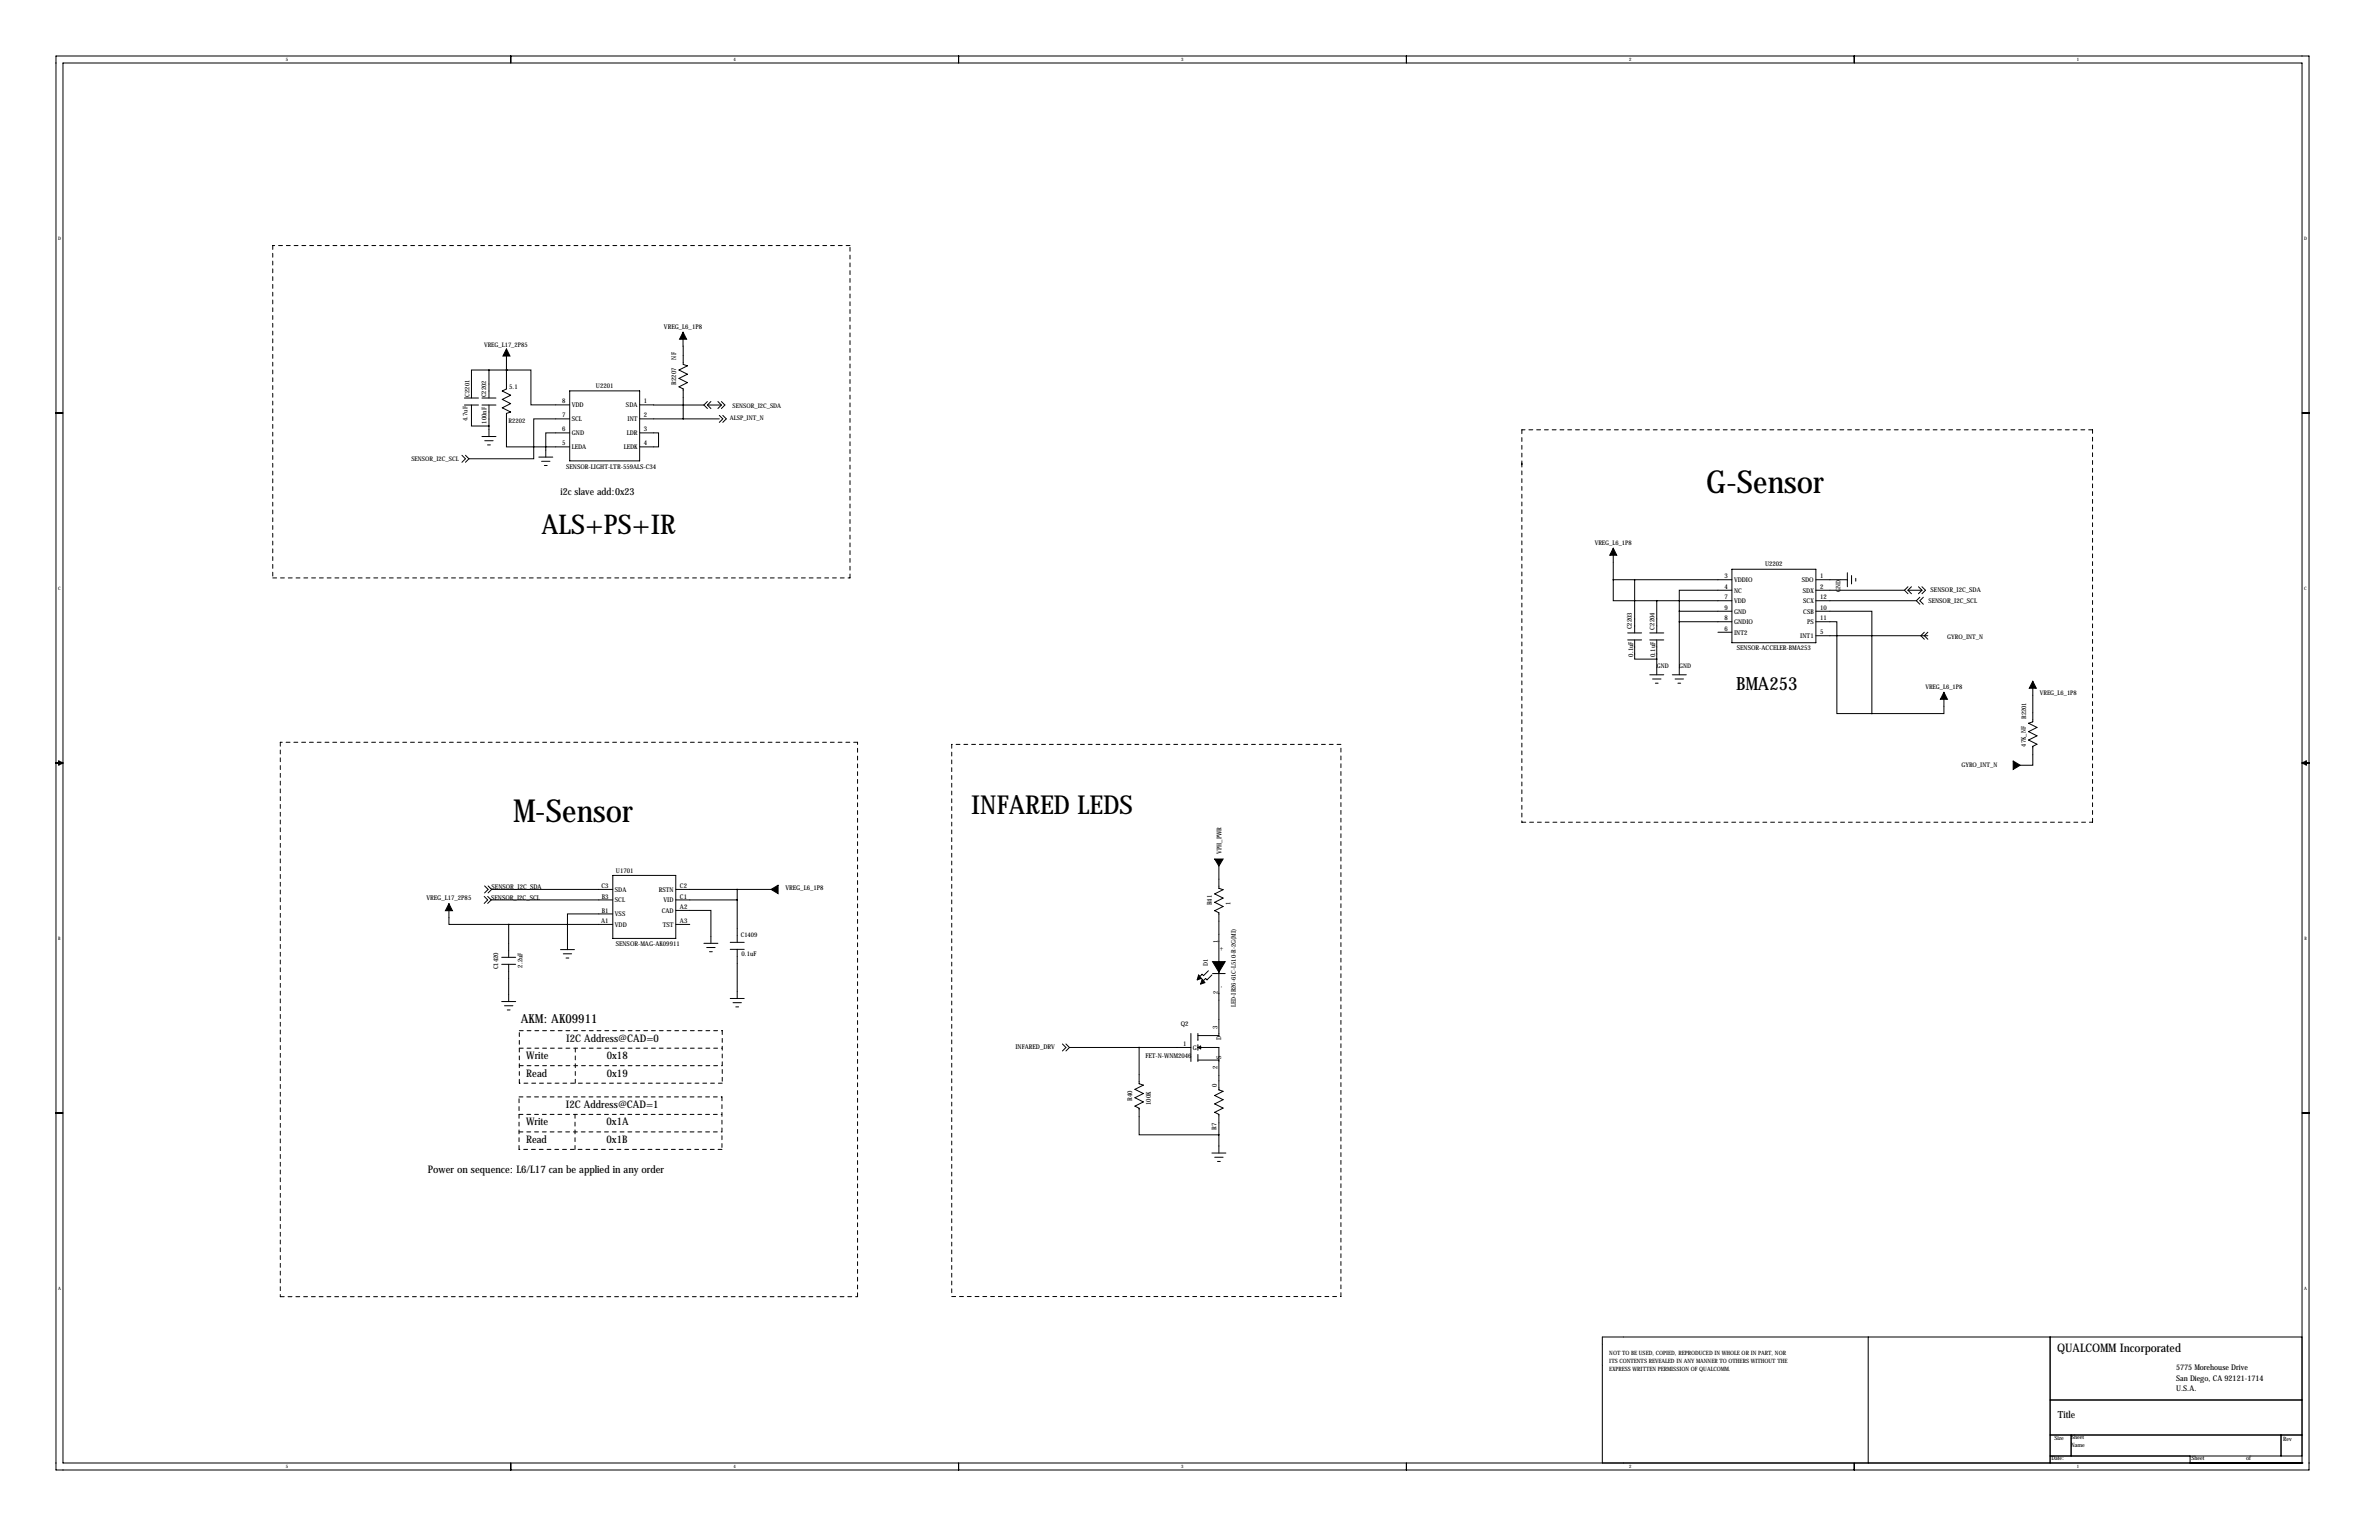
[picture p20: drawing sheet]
<svg xmlns="http://www.w3.org/2000/svg" width="864mm" height="559mm" viewBox="0 0 864 559" stroke-linecap="round" stroke-linejoin="round" font-family="sans-serif">
<defs><g id="words">
<g font-size="11.5">
<text x="619.3" y="178.9">G-Sensor</text>
<text x="186.2" y="298.3">M-Sensor</text>
</g>
<text font-size="9.9" x="196.5" y="193.7">ALS+PS+IR</text>
<text font-size="9.5" x="352.6" y="295.4">INFARED LEDS</text>
<text font-size="6.6" x="630.2" y="250.5">BMA253</text>
<text font-size="4.5" x="189" y="371.3">AKM: AK09911</text>
<text font-size="4.3" x="746.8" y="490.7">QUALCOMM Incorporated</text>
<g font-size="3.8">
<text x="205.5" y="378.1">I2C Address@CAD=0</text>
<text x="191.1" y="384.3">Write</text>
<text x="220.3" y="384.3">0x18</text>
<text x="191.1" y="390.6">Read</text>
<text x="220.3" y="390.6">0x19</text>
<text x="205.4" y="402.1">I2C Address@CAD=1</text>
<text x="191" y="408.3">Write</text>
<text x="220.2" y="408.3">0x1A</text>
<text x="191" y="414.6">Read</text>
<text x="220.2" y="414.6">0x1B</text>
<text x="155.3" y="425.5">Power on sequence: L6/L17 can be applied in any order</text>
</g>
<g font-size="3.6">
<text x="203.5" y="179.5">i2c slave add:0x23</text>
<text x="747" y="514.6">Title</text>
</g>
<g font-size="2.8">
<text x="789.9" y="497.3">5775 Morehouse Drive</text>
<text x="789.9" y="501.1">San Diego, CA 92121-1714</text>
<text x="789.9" y="504.8">U.S.A.</text>
</g>
<g font-size="2.4">
<text x="241" y="119.3">VREG_L6_1P8</text>
<text x="245.4" y="130.5" transform="rotate(-90 245.4 130.5)">NF</text>
<text x="184.8" y="141">5.1</text>
<text x="216.3" y="140.8">U2201</text>
<text x="245.5" y="139.7" transform="rotate(-90 245.5 139.7)">R2207</text>
<text x="204.1" y="146.4">8</text>
<text x="207.6" y="147.7">VDD</text>
<text x="227.2" y="147.7">SDA</text>
<text x="233.7" y="146.4">1</text>
<text x="176.6" y="153.8" transform="rotate(-90 176.6 153.8)">100nF</text>
<text x="204.1" y="151.5">7</text>
<text x="207.6" y="152.8">SCL</text>
<text x="227.8" y="152.8">INT</text>
<text x="233.7" y="151.5">2</text>
<text x="204.1" y="156.6">6</text>
<text x="204.1" y="161.6">5</text>
<text x="207.6" y="157.9">GND</text>
<text x="227.5" y="157.9">LDR</text>
<text x="233.7" y="156.6">3</text>
<text x="233.7" y="161.6">4</text>
<text x="207.6" y="163">LEDA</text>
<text x="226.4" y="163">LEDK</text>
<text x="205.5" y="170.2">SENSOR-LIGHT-LTR-559ALS-C34</text>
<text x="626" y="209.9">3</text>
<text x="640.7" y="205.5">U2202</text>
<text x="660.7" y="209.9">1</text>
<text x="626" y="213.7">4</text>
<text x="629.5" y="211.2">VDDIO</text>
<text x="629.5" y="215">NC</text>
<text x="654.1" y="211.2">SDO</text>
<text x="654.5" y="215">SDX</text>
<text x="660.7" y="213.7">2</text>
<text x="700.8" y="214.8">SENSOR_I2C_SDA</text>
<text x="626" y="217.5">7</text>
<text x="626" y="221.3">9</text>
<text x="629.5" y="218.8">VDD</text>
<text x="654.6" y="218.8">SCX</text>
<text x="660.7" y="221.3">10</text>
<text x="660.7" y="217.5">12</text>
<text x="700" y="218.9">SENSOR_I2C_SCL</text>
<text x="626" y="225.1">8</text>
<text x="629.5" y="226.4">GNDIO</text>
<text x="629.5" y="222.6">GND</text>
<text x="654.6" y="222.6">CSB</text>
<text x="656" y="226.4">PS</text>
<text x="660.7" y="225.1">11</text>
<text x="592.4" y="228.4" transform="rotate(-90 592.4 228.4)">C2203</text>
<text x="600.6" y="228.4" transform="rotate(-90 600.6 228.4)">C2204</text>
<text x="626" y="228.9">6</text>
<text x="629.5" y="230.2">INT2</text>
<text x="653.5" y="231.5">INT1</text>
<text x="660.7" y="230.2">5</text>
<text x="592.9" y="238.3" transform="rotate(-90 592.9 238.3)">0.1uF</text>
<text x="600.8" y="238.4" transform="rotate(-90 600.8 238.4)">0.1uF</text>
<text x="630.5" y="235.9">SENSOR-ACCELER-BMA253</text>
<text x="443.4" y="309.8" transform="rotate(-90 443.4 309.8)">VPH_PWR</text>
<text x="223.6" y="316.9">U1701</text>
<text x="178.5" y="322.7">SENSOR_I2C_SDA</text>
<text x="218.3" y="322.2">C3</text>
<text x="223.2" y="323.6">SDA</text>
<text x="239.1" y="323.6">RSTN</text>
<text x="246.8" y="322.2">C2</text>
<text x="285.1" y="322.8">VREG_L6_1P8</text>
<text x="154.8" y="326.6">VREG_L17_2P85</text>
<text x="178.3" y="326.5">SENSOR_I2C_SCL</text>
<text x="218.5" y="326">B3</text>
<text x="223.2" y="327.4">SCL</text>
<text x="240.9" y="327.4">VID</text>
<text x="246.8" y="326">C1</text>
<text x="246.8" y="329.8">A2</text>
<text x="439.9" y="328.5" transform="rotate(-90 439.9 328.5)">R41</text>
<text x="446.7" y="328.3" transform="rotate(-90 446.7 328.3)">1</text>
<text x="218.2" y="334.9">A1</text>
<text x="218.5" y="331.1">B1</text>
<text x="223.2" y="332.5">VSS</text>
<text x="240.2" y="331.2">CAD</text>
<text x="246.8" y="334.9">A3</text>
<text x="223.2" y="336.3">VDD</text>
<text x="240.6" y="336.3">TST</text>
<text x="223.5" y="343.4">SENSOR-MAG-AK09911</text>
<text x="269.2" y="347.1">0.1uF</text>
<text x="180.8" y="351.8" transform="rotate(-90 180.8 351.8)">C1420</text>
<text x="189.6" y="351.1" transform="rotate(-90 189.6 351.1)">2.2uF</text>
<text x="428.6" y="372.5">Q2</text>
<text x="442" y="373.5" transform="rotate(-90 442 373.5)">3</text>
<text x="443.3" y="377.3" transform="rotate(-90 443.3 377.3)">D</text>
<text x="368.6" y="380.7">INFARED_DRV</text>
<text x="415.8" y="383.8">FET-N-WNM2046</text>
<text x="429.6" y="379.6">1</text>
<text x="433.1" y="380.9">G</text>
<text x="442" y="387.9" transform="rotate(-90 442 387.9)">2</text>
<text x="443.3" y="384.4" transform="rotate(-90 443.3 384.4)">S</text>
<text x="441.7" y="394.5" transform="rotate(-90 441.7 394.5)">0</text>
<text x="411" y="399.5" transform="rotate(-90 411 399.5)">R40</text>
<text x="417.7" y="401" transform="rotate(-90 417.7 401)">100K</text>
<text x="441.7" y="410" transform="rotate(-90 441.7 410)">R7</text>
</g>
<g font-size="2.3">
<text x="175.7" y="125.7">VREG_L17_2P85</text>
<text x="170.4" y="143.9" transform="rotate(-90 170.4 143.9)">C2201</text>
<text x="176.5" y="144.1" transform="rotate(-90 176.5 144.1)">C2202</text>
<text x="265.9" y="147.9">SENSOR_I2C_SDA</text>
<text x="169.8" y="152.8" transform="rotate(-90 169.8 152.8)">4.7uF</text>
<text x="184.6" y="153.3">R2202</text>
<text x="265" y="152.6">ALSP_INT_N</text>
<text x="149.3" y="167.1">SENSOR_I2C_SCL</text>
<text x="578.9" y="197.7">VREG_L6_1P8</text>
<text x="668.1" y="214.7" transform="rotate(-90 668.1 214.7)">GND</text>
<text x="706.8" y="231.7">GYRO_INT_N</text>
<text x="601.4" y="242.3">GND</text>
<text x="609.6" y="242.3">GND</text>
<text x="698.9" y="249.9">VREG_L6_1P8</text>
<text x="740.5" y="252.3">VREG_L6_1P8</text>
<text x="735.5" y="260.9" transform="rotate(-90 735.5 260.9)">R2201</text>
<text x="735.4" y="270.9" transform="rotate(-90 735.4 270.9)">47K_NF</text>
<text x="712" y="278.4">GYRO_INT_N</text>
<text x="268.9" y="340">C1409</text>
<text x="442.1" y="342.3" transform="rotate(-90 442.1 342.3)">1</text>
<text x="444" y="344.9" transform="rotate(-90 444 344.9)">+</text>
<text x="438.4" y="350.5" transform="rotate(-90 438.4 350.5)">D1</text>
<text x="444" y="358.6" transform="rotate(-90 444 358.6)">-</text>
<text x="442.1" y="360.8" transform="rotate(-90 442.1 360.8)">2</text>
<text x="448.7" y="365.4" transform="rotate(-90 448.7 365.4)">LED-IR26-61C-L510-R-2G(MI)</text>
</g>
<g font-size="2.1">
<text x="584.2" y="491.7">NOT TO BE USED, COPIED, REPRODUCED IN WHOLE OR IN PART, NOR</text>
<text x="584.2" y="497.3">EXPRESS WRITTEN PERMISSION OF QUALCOMM.</text>
<text x="584.2" y="494.5">ITS CONTENTS REVEALED IN ANY MANNER TO OTHERS WITHOUT THE</text>
<text x="745.7" y="522.4">Size</text>
<text x="751.8" y="525">Name</text>
<text x="751.8" y="522.2">Sheet</text>
<text x="828.8" y="522.7">Rev</text>
<text x="744.7" y="529.8">Date:</text>
<text x="795.5" y="529.8">Sheet</text>
<text x="815.3" y="529.8">of</text>
</g>
<g font-size="1.7">
<text x="103.7" y="22.2">5</text>
<text x="266.3" y="22.2">4</text>
<text x="428.8" y="22.2">3</text>
<text x="591.4" y="22.2">2</text>
<text x="754" y="22.2">1</text>
<text x="21.1" y="86.9">D</text>
<text x="836.4" y="86.9">D</text>
<text x="21.1" y="213.9">C</text>
<text x="836.5" y="213.9">C</text>
<text x="21.2" y="340.9">B</text>
<text x="836.5" y="340.9">B</text>
<text x="21.1" y="467.9">A</text>
<text x="836.4" y="467.9">A</text>
<text x="103.7" y="532.7">5</text>
<text x="266.3" y="532.7">4</text>
<text x="428.8" y="532.7">3</text>
<text x="591.4" y="532.7">2</text>
<text x="754" y="532.7">1</text>
</g>
</g></defs>
<g fill="none" stroke="#000" stroke-width=".36">
<path d="M20.3 20.3h817.9v513.1h-817.9zM22.9 22.9h812.8v508h-812.8zM185.4 20.3v2.6M348 20.3v2.6M510.5 20.3v2.6M673.1 20.3v2.6M177.5 134.3h-6.4v10.1M177.5 134.3v10.1M177.5 134.3h6.3M183.8 126.6v14.5l-1.5 .8 3.1 1.5-3.1 1.5 3.1 1.6-3.1 1.5 3.1 1.5-1.6 .5v12.2h23M183.8 134.3h.1M183.8 134.3h8.9v12.6h14.1"/>
<path d="M248 120.5v11.7l1.5 .5-3 1.6 3 1.5-3 1.5 3 1.5-3 1.6 1.5 .7v10.9M20.3 149.9h2.6M168.6 147h5.1M168.6 144.4h5.1M171.1 147v7.6h6.4M175 147h5M175 144.4h5M175 158.4h5M176 159.9h3M177.5 147v11.4M206.8 152h-13v14.5h-23.6M206.8 157.1h-8.7v8.8"/>
<path d="M206.8 141.8h25.4v25.4h-25.4zM232.2 146.9l23.3 .1M232.2 157.1h6.9v5.1h-6.9M255.5 147l1.3 1.2M256.8 147l1.3 1.2M256.8 145.7l-1.3 1.3M256.8 147h5.1M258.1 145.7l-1.3 1.3M260.6 145.7l1.3 1.3M261.1 150.7l1.3 1.3-1.3 1.3M261.1 152h-28.9M261.9 145.7l1.2 1.3-1.2 1.2"/>
<path d="M261.9 147l-1.3 1.2M262.4 150.7l1.3 1.3-1.3 1.3M835.7 149.9h2.5M167.7 165.2l1.3 1.3-1.3 1.2M169 165.2l1.2 1.3M170.2 166.5l-1.2 1.2M177 161.4h1M195.6 165.9h5.1M196.6 167.4h3M197.6 168.9h1M585.6 198.9v11.5M585.6 210.4v7.6h15.8"/>
<path d="M585.6 210.4h43.1M593.4 210.4v19.3M601.4 218h27.3M601.4 218v11.7M628.7 206.6h30.5v26.6h-30.5zM628.7 214.2h-19.1v7.6M659.2 210.4h11.4M670.6 207.8v5.1M672.1 208.8v3.1M673.7 209.9v1M691.3 214.2h-32.1M691.3 214.2l1.3 1.2"/>
<path d="M692.6 214.2l1.3 1.2M692.6 212.9l-1.3 1.3M692.6 214.2h5.1M693.9 212.9l-1.3 1.3M695.7 218h-36.5M695.7 218l1.2 1.3M696.4 212.9l1.3 1.3M696.9 216.7l-1.2 1.3M697.7 212.9l1.3 1.3-1.3 1.2M697.7 214.2l-1.3 1.2M698.2 216.7l-1.3 1.3 1.3 1.3M590.9 232.2h5"/>
<path d="M590.9 229.7h5M593.4 232.2v7h8M598.9 232.2h5.1M598.9 229.7h5.1M601.4 232.2v12.7M609.6 225.6h19.1M609.6 221.8v23.1M623.6 229.4h5.1M628.7 221.8h-19.1M659.2 225.6h7.6v33.3h12.7M659.2 221.8h20.3v37.1M698.6 229.4l-1.3 1.3 1.3 1.3"/>
<path d="M699.8 230.7h-40.6M699.8 229.4l-1.2 1.3 1.2 1.3M598.9 244.9h5.1M599.9 246.4h3M600.9 247.9h1M607.1 244.9h5M608.1 246.4h3M609.1 247.9h1M705.7 251.2v7.7h-26.2M737.9 247.2v14.7l-1.5 .5 3 1.6-3 1.5 3 1.5-3 1.5 3 1.6-1.5 .7v6.9h-4.6M20.3 276.9h2.6M21.3 276.1l1.6 .8-1.6 .7z"/>
<path d="M835.7 276.9h2.5M835.7 276.9l1.5-.8v1.5zM222.5 317.7h22.8v22.8h-22.8zM442.5 314.2v8.1l1.5 .5-3.1 1.6 3.1 1.5-3.1 1.5 3.1 1.5-3.1 1.6 1.6 .7v44.6h-7.7M163 327.9v7.5h21.7M175.8 325.3l1.2 1.2-1.2 1.3M175.9 321.5l1.3 1.2-1.3 1.3M177 325.3l1.3 1.2M177.2 321.5l1.3 1.2M178.3 326.5l-1.3 1.3M178.3 326.5h44.2M178.5 322.7l-1.3 1.3"/>
<path d="M178.5 322.7h44M184.7 335.4h37.8M184.7 335.4v12M222.5 331.6h-16.5v13M245.3 330.4h12.8v11.9M245.3 335.4h5.1M245.3 322.7h34.6M267.6 326.5h-22.3M267.6 322.7v19.2M182.1 349.9h5.1M182.1 347.4h5.1M184.7 349.9v13.5"/>
<path d="M203.5 344.6h5M204.5 346.1h3M205.5 347.6h1M255.5 342.3h5.1M256.5 343.8h3.1M257.6 345.3h1M265.1 344.5h5.1M265.1 341.9h5.1M267.6 344.5v17.8M438.7 352.2l-1.8 1.8-.5-.5-.8 .8M439.9 353.8l-1.7 1.7-.6-.5-.7 .8M440.2 353.3h4.6"/>
<path d="M182.1 363.4h5.1M183.1 364.9h3.1M184.1 366.5h1.1M265.1 362.3h5.1M266.1 363.8h3M267.1 365.4h1M385.7 378.8l1.2 1.3-1.2 1.3M386.9 378.8l1.3 1.3M432.3 375v10.2M434.8 375v2.5M434.8 379.1v2M388.2 380.1l-1.3 1.3"/>
<path d="M388.2 380.1h44.1M413.5 380.1v13.1l1.5 .6-3 1.5 3 1.5-3 1.5 3 1.5-3 1.6 1.5 .7v9.7h29M434.8 380.1h7.7v15.4l1.5 .5-3.1 1.5 3.1 1.5-3.1 1.6 3.1 1.5-3.1 1.5 1.6 .8v14M434.8 382.6v2.6M434.8 384.7h7.7M434.8 380.1l1.1-.5v1zM20.3 403.9h2.6M439.9 418.4h5.1M440.9 419.9h3.1M835.7 403.9h2.5M442 421.4h1M678.2 485.1v45.8"/>
<path d="M744.2 485.1v45.8M835.7 485.1h-254v45.8M744.2 508h91.5M185.4 530.9v2.5M348 530.9v2.5M510.5 530.9v2.5M673.1 530.9v2.5M744.2 520.7h91.5M744.2 528.3h91.5M751.8 520.7v7.6M795 530.9h.1M795 528.3v2.6"/>
<path d="M828 520.7v7.6M835.7 530.9h.1"/>
</g>
<g fill="none" stroke="#000" stroke-width=".36" stroke-dasharray="1.4 1.4">
<path d="M99 89.1v120.6M308.6 89.1h-209.6M552.4 156v12.7M759.6 156h-207.2M552.4 168v130.3M99 209.7h209.6M308.6 209.7v-120.6M101.8 269.3v201.2M311.3 269.3h-209.5M345.5 270.1v200.4M486.8 270.1h-141.3M552.4 298.3h207.2"/>
<path d="M759.6 298.3v-142.3M188.5 374h73.7M262.2 374v19M188.4 398h73.7M188.5 380.3h73.7M188.5 393v-19M188.5 386.7h73.7M208.8 380.3v12.7M262.1 398v19.1M262.2 393h-73.7M188.4 404.4h73.7M188.4 417.1v-19.1"/>
<path d="M188.4 410.7h73.7M208.7 404.4v12.7M262.1 417.1h-73.7M101.8 470.5h209.5M311.3 470.5v-201.2M345.5 470.5h141.3M486.8 470.5v-200.4"/>
</g>
<g fill="#000" stroke="#000" stroke-width=".36">
<path d="M183.8 126.6l1.3 2.6h-2.5zM248 120.5l1.2 2.6h-2.5zM585.6 198.9l1.3 2.6h-2.5zM705.7 251.2l1.2 2.5h-2.5zM737.9 247.2l1.3 2.5h-2.5zM730.8 276.1l2.5 1.6-2.5 1.5zM440.9 311.7h3.1l-1.5 2.5zM163 327.9l1.2 2.6h-2.5zM279.9 322.7l2.5-1.5v3.1zM435.1 353.8l1 1.2-1.5 .5zM436.4 355.3l1 1.3-1.5 .5zM442.5 348.9h2.3l-2.3 3.9z"/>
<path d="M440.2 348.9h2.3v3.9z"/>
</g>
<path d="M184.6 335.4a.05 .05 0 0 0 .1 0 .05 .05 0 0 0-.1 0zM183.8 134.3a.05 .05 0 0 0 .1 0 .05 .05 0 0 0-.1 0zM183.8 134.3a.05 .05 0 0 0 .1 0 .05 .05 0 0 0-.1 0zM442.4 411.8a.05 .05 0 0 0 .1 0 .05 .05 0 0 0-.1 0z" fill="#000" stroke="#000" stroke-width=".51"/>
<use href="#words"/>
</svg>
